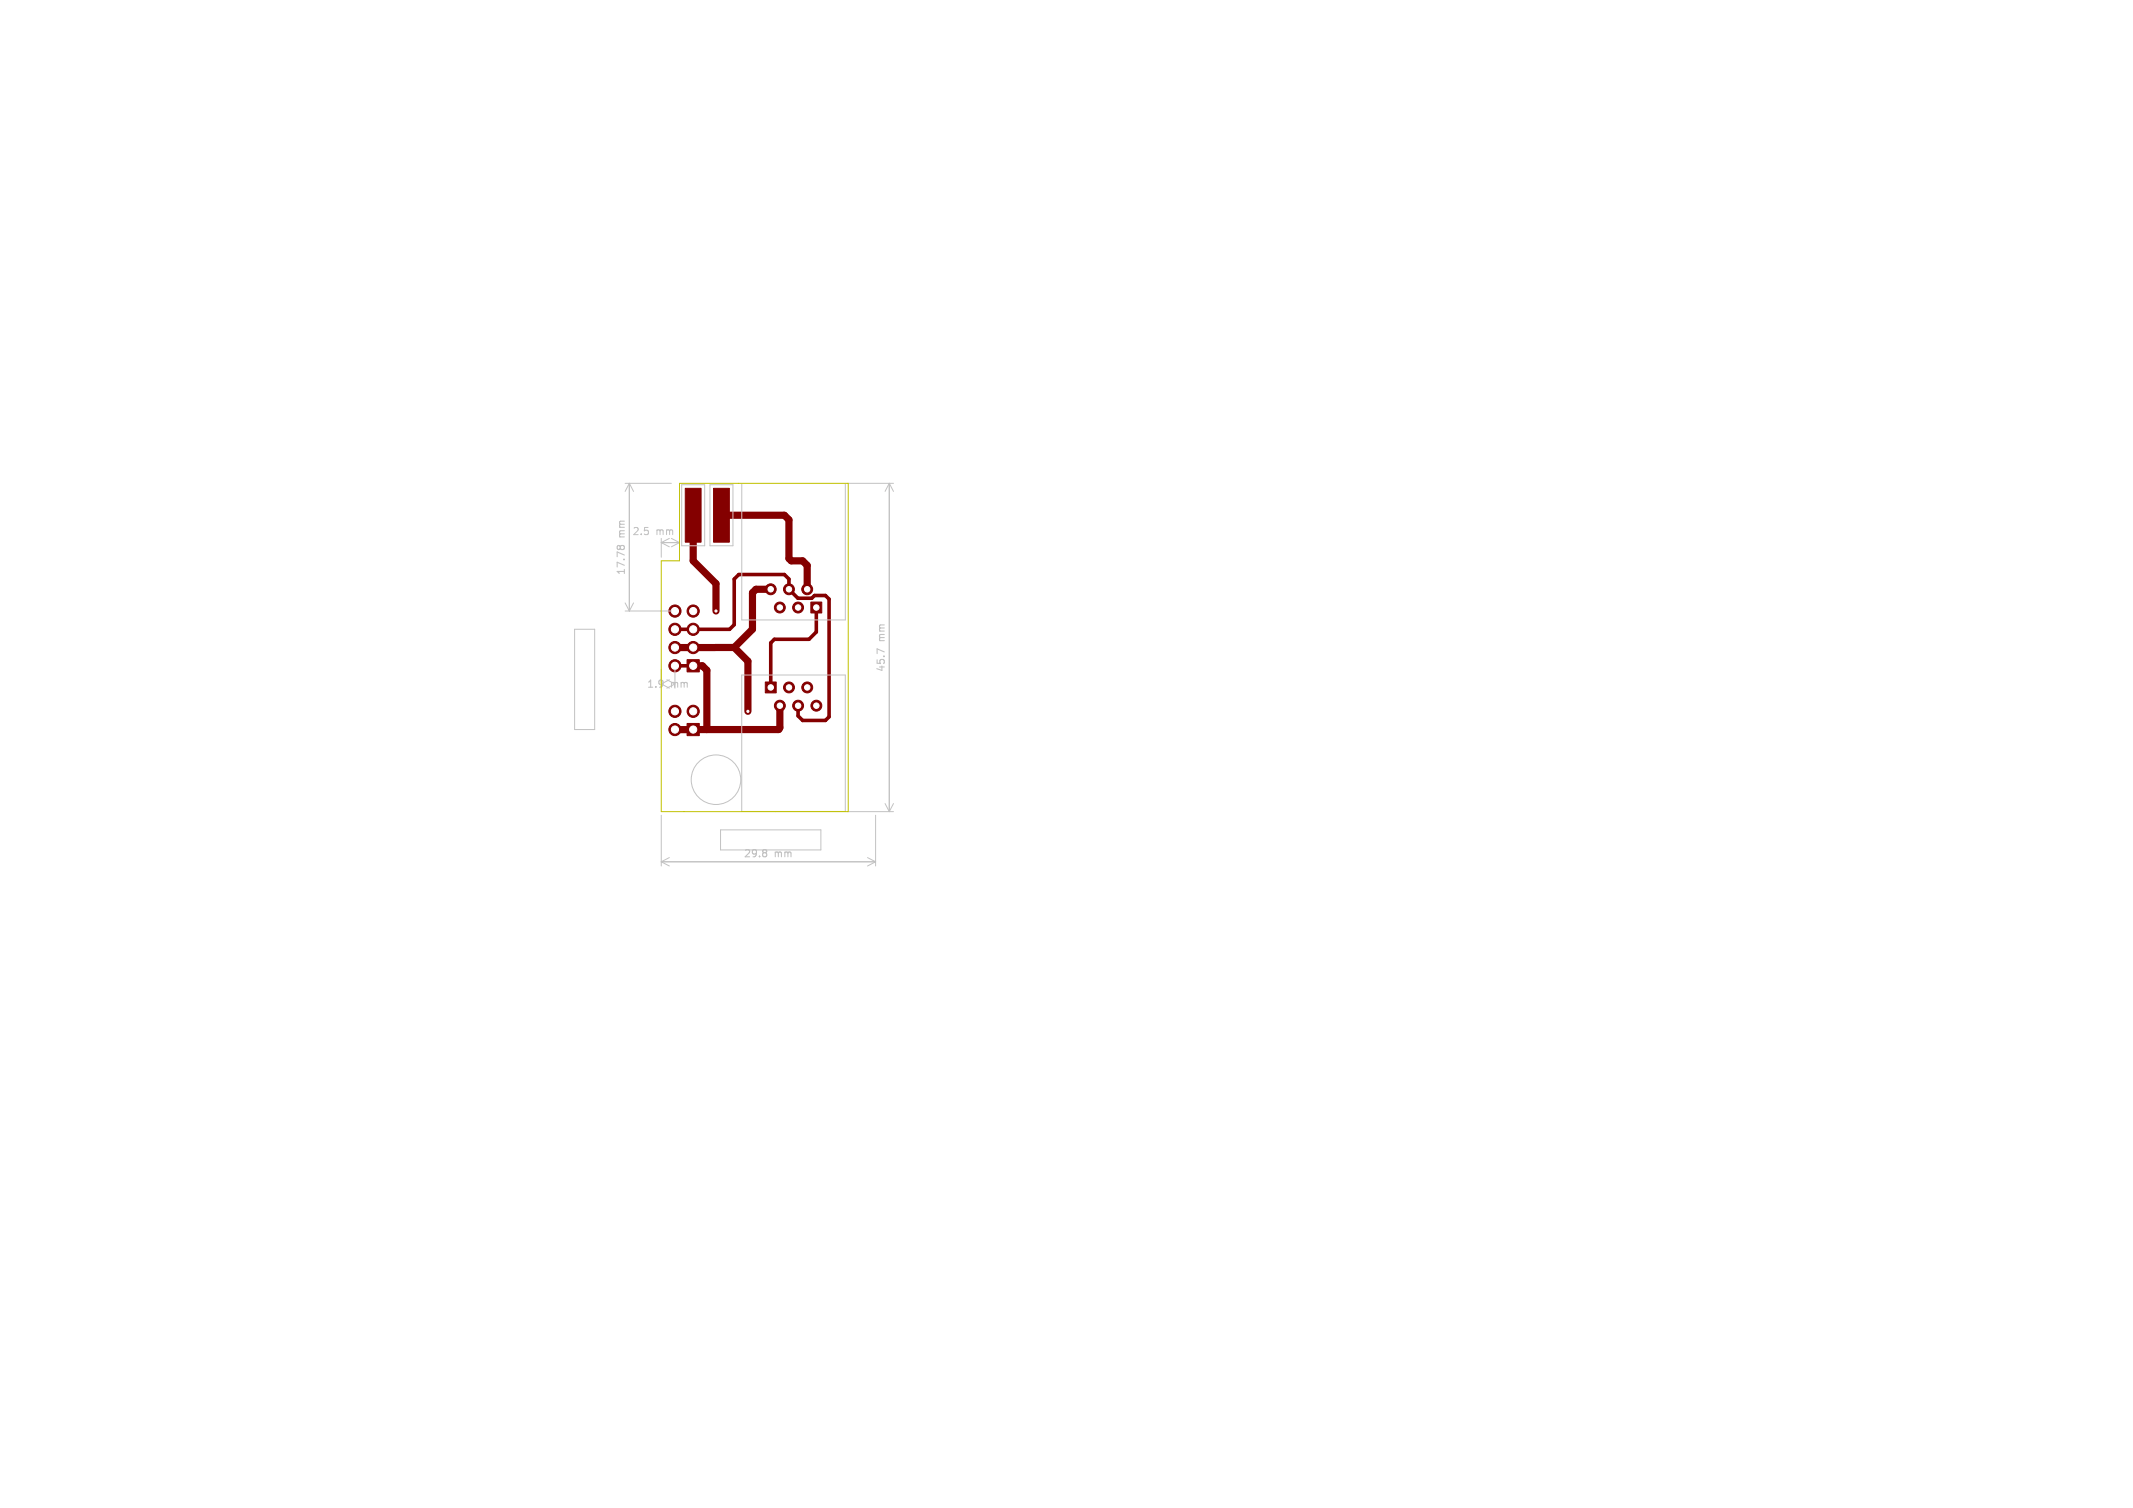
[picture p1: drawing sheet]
<svg xmlns="http://www.w3.org/2000/svg" width="297mm" height="210mm" viewBox="0 0 297 210" stroke-linecap="round" stroke-linejoin="round" font-family="sans-serif">
<defs><g id="words">
<g font-size="1.4" fill="#c2c2c2">
<text x="87.2" y="74.9" transform="rotate(-90 87.2 74.9)">mm</text>
<text x="88" y="74.7">2.5</text>
<text x="91.3" y="74.7">mm</text>
<text x="87.2" y="80.2" transform="rotate(-90 87.2 80.2)">17.78</text>
<text x="123.4" y="89.3" transform="rotate(-90 123.4 89.3)">mm</text>
<text x="90" y="96">1.9</text>
<text x="93.4" y="96">mm</text>
<text x="123.4" y="93.7" transform="rotate(-90 123.4 93.7)">45.7</text>
<text x="103.5" y="119.6">29.8</text>
<text x="107.8" y="119.6">mm</text>
</g>
</g></defs>
<g fill="#840000" stroke="#840000" stroke-width=".14">
<path d="M106.6 95h1.5v1.5h-1.5z"/>
<path d="M95.4 68h2.2v7.5h-2.2z"/>
<path d="M112.9 83.8h1.5v1.6h-1.5z"/>
<path d="M99.4 68h2.2v7.5h-2.2z"/>
<path d="M95.7 100.8h1.7v1.6h-1.7z"/>
<path d="M95.7 91.9h1.7v1.7h-1.7z"/>
<circle cx="108.6" cy="98.3" r=".76"/>
<circle cx="109.9" cy="95.7" r=".76"/>
<circle cx="111.1" cy="98.3" r=".76"/>
<circle cx="112.4" cy="95.7" r=".76"/>
<circle cx="113.7" cy="98.3" r=".76"/>
<circle cx="112.4" cy="82.1" r=".76"/>
<circle cx="111.1" cy="84.6" r=".76"/>
<circle cx="109.9" cy="82.1" r=".76"/>
<circle cx="108.6" cy="84.6" r=".76"/>
<circle cx="107.3" cy="82.1" r=".76"/>
<circle cx="94" cy="101.6" r=".85"/>
<circle cx="96.5" cy="99.1" r=".85"/>
<circle cx="94" cy="99.1" r=".85"/>
<circle cx="94" cy="92.7" r=".85"/>
<circle cx="96.5" cy="90.2" r=".85"/>
<circle cx="94" cy="90.2" r=".85"/>
<circle cx="96.5" cy="87.6" r=".85"/>
<circle cx="94" cy="87.6" r=".85"/>
<circle cx="96.5" cy="85.1" r=".85"/>
<circle cx="94" cy="85.1" r=".85"/>
</g>
<g fill="#ececec" stroke="#ececec" stroke-width=".14">
<circle cx="104.1" cy="99.1" r=".3"/>
<circle cx="99.7" cy="85.1" r=".3"/>
</g>
<path d="M96.5 71.8v6.3l3.2 3.2v3.8M100.5 71.8h8.7l.7 .6v5.4l.3 .3h1.6l.6 .6v3.4M94 90.2h5.6M96.5 92.7h1.3l.6 .6v8.3M99.6 90.2h2.6M102.2 90.2l1.9 1.9v7M107.3 82.1h-2l-.5 .5v5l-2.6 2.6M108.6 98.3v3l-.3 .3M94 101.6h2.5M96.7 101.6h11.8" fill="none" stroke="#840000" stroke-width="1"/>
<path d="M94 92.7h2.5M94 87.6h7.6l.6-.6v-6.4l.7-.6h6.3l.7 .6v1.5l1.2 1.2h1.9l.4-.4h1.5l.5 .5v16.4l-.5 .5h-3.1l-.7-.6v-1.4M113.7 84.6v3.4l-1.1 1h-4.8l-.5 .5v6.2" fill="none" stroke="#840000" stroke-width=".5"/>
<g fill="#fff" stroke="#fff" stroke-width=".14">
<circle cx="104.1" cy="99.1" r=".15"/>
<circle cx="99.7" cy="85.1" r=".15"/>
<circle cx="105.4" cy="104.6" r="1.62"/>
<circle cx="115.6" cy="104.6" r="1.62"/>
<circle cx="107.3" cy="95.7" r=".38"/>
<circle cx="108.6" cy="98.3" r=".38"/>
<circle cx="109.9" cy="95.7" r=".38"/>
<circle cx="111.1" cy="98.3" r=".38"/>
<circle cx="112.4" cy="95.7" r=".38"/>
<circle cx="113.7" cy="98.3" r=".38"/>
<circle cx="99.7" cy="108.6" r="1.6"/>
<circle cx="115.6" cy="75.7" r="1.62"/>
<circle cx="105.4" cy="75.7" r="1.62"/>
<circle cx="113.7" cy="84.6" r=".38"/>
<circle cx="112.4" cy="82.1" r=".38"/>
<circle cx="111.1" cy="84.6" r=".38"/>
<circle cx="109.9" cy="82.1" r=".38"/>
<circle cx="108.6" cy="84.6" r=".38"/>
<circle cx="107.3" cy="82.1" r=".38"/>
<circle cx="96.5" cy="101.6" r=".5"/>
<circle cx="94" cy="101.6" r=".5"/>
<circle cx="96.5" cy="99.1" r=".5"/>
<circle cx="94" cy="99.1" r=".5"/>
<circle cx="96.5" cy="92.7" r=".5"/>
<circle cx="94" cy="92.7" r=".5"/>
<circle cx="96.5" cy="90.2" r=".5"/>
<circle cx="94" cy="90.2" r=".5"/>
<circle cx="96.5" cy="87.6" r=".5"/>
<circle cx="94" cy="87.6" r=".5"/>
<circle cx="96.5" cy="85.1" r=".5"/>
<circle cx="94" cy="85.1" r=".5"/>
</g>
<path d="M86.4 76.2l-.3-.2-.2 .2v.1M86.4 76.2l.1-.2h.2l.2 .1v.2M86.4 76.2v.1M123.1 90.8l-1-.4v.6M106.6 118.3l.2 .2-.2 .2 .2 .2v.2l-.2 .2" fill="none" stroke="#c2c2c2" stroke-width=".15"/>
<g fill="none" stroke="#c2c2c2" stroke-width=".14">
<path d="M87 67.3h6.5M87.6 67.3v17.8M87.6 67.3l.6 1.1M87.6 67.3l-.6 1.1M92.1 75v2.6M92.1 75.6h2.5M92.1 75.6l1.1 .6M93.2 75l-1.1 .6M93.5 75l1.1 .6M94.6 75v2.6M94.6 75.6l-1.1 .6M94.9 67.5h3.2v8.5h-3.2z"/>
<path d="M98.9 67.5h3.2v8.5h-3.2zM103.3 67.3h14.4v19h-14.4zM118 67.3h6.4M123.8 67.3v45.7M123.8 67.3l.6 1.1M123.8 67.3l-.6 1.1M80 87.6h2.8v14h-2.8zM87 85.1h6.5M87 84l.6 1.1M88.2 84l-.6 1.1M92.1 93.2v2.6M92.9 94.7l1.1 .6-1.1 .5"/>
<path d="M93.2 94.7l-1.1 .6 1.1 .5M94 93.2v2.6M103.3 94h14.4v19h-14.4zM92.1 113.5v7.1M93.2 119.4l-1.1 .6M100.3 115.6h14v2.8h-14zM118 113h6.4M120.8 119.4l1.1 .6M121.9 113.5v7.1M123.2 111.9l.6 1.1M124.4 111.9l-.6 1.1M92.1 120h29.8"/>
<path d="M92.1 120l1.1 .6M121.9 120l-1.1 .6"/>
<circle cx="99.7" cy="108.6" r="3.5"/>
</g>
<path d="M94.6 67.3h23.5v45.7h-26v-34.9h2.5z" fill="none" stroke="#c2c200" stroke-width=".14"/>
<use href="#words"/>
</svg>
